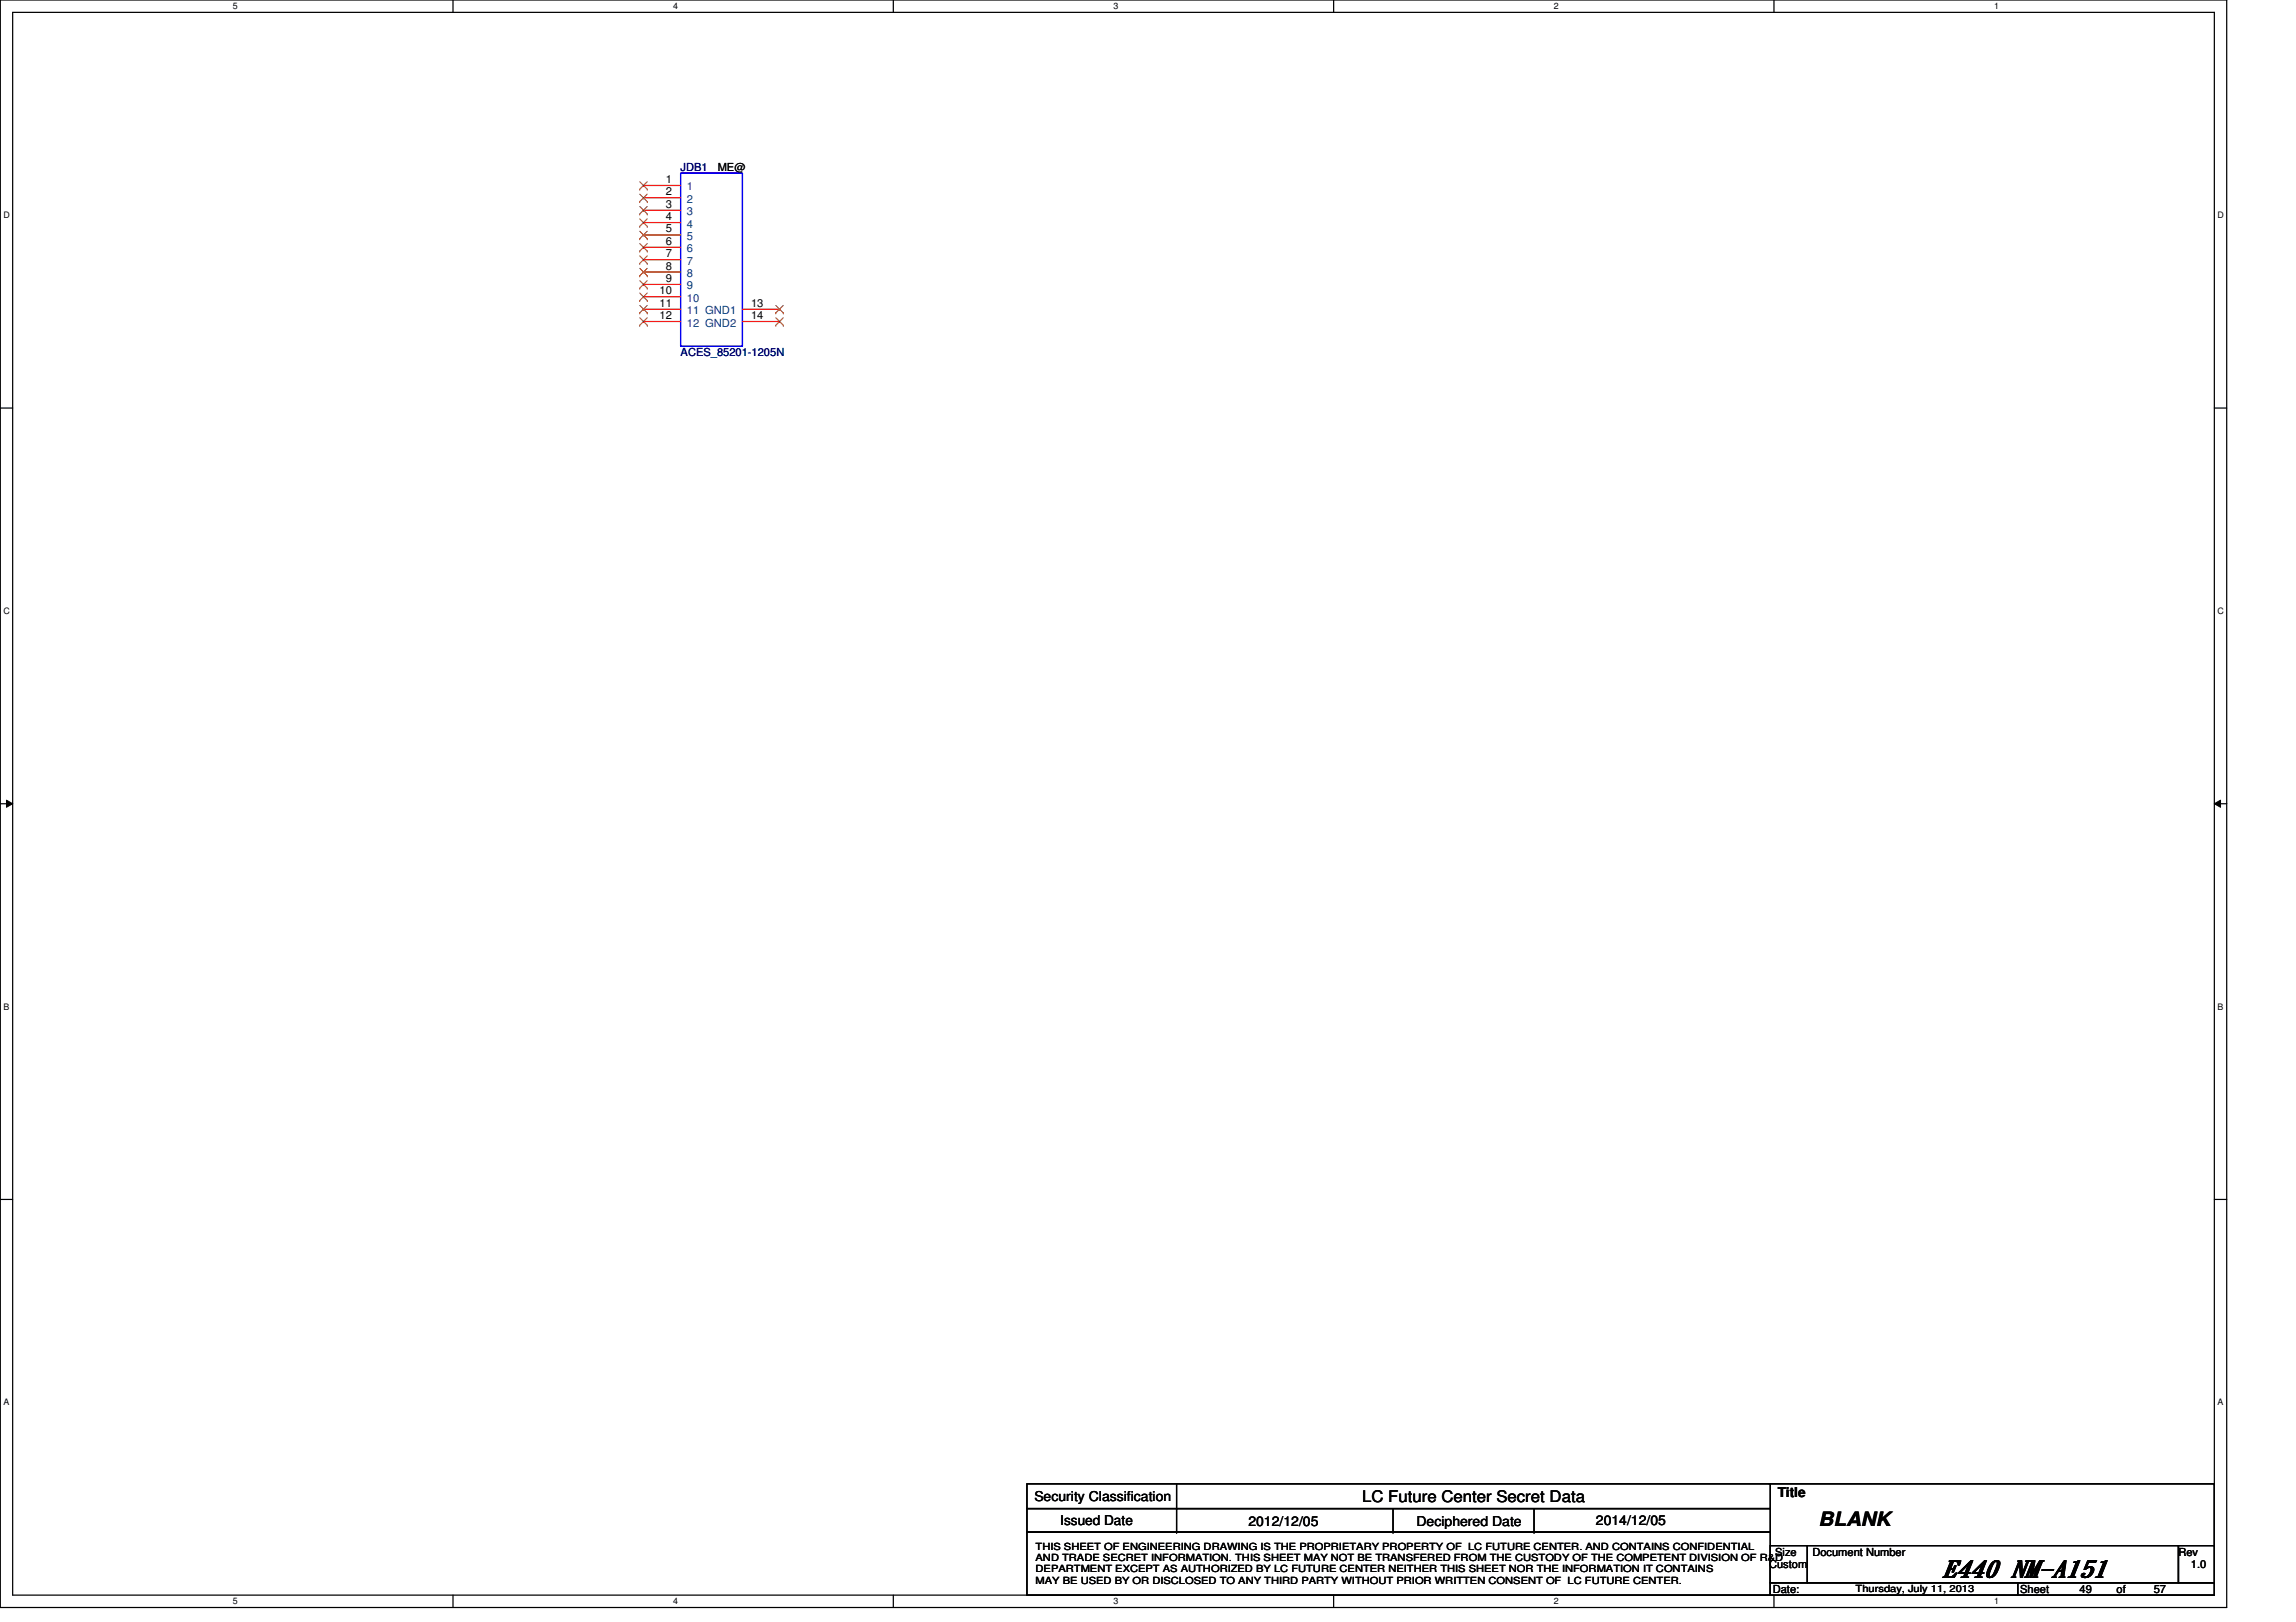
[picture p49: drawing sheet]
<svg xmlns="http://www.w3.org/2000/svg" width="297mm" height="210mm" viewBox="0 0 297 210" stroke-linecap="round" stroke-linejoin="round" font-family="sans-serif">
<defs><g id="words">
<text font-size="3" x="251.4" y="204.1">E440 NM-A151</text>
<text font-size="2.6" x="235.3" y="197.5">BLANK</text>
<text font-size="2.1" x="176.2" y="194.4">LC Future Center Secret Data</text>
<g font-size="1.8">
<text x="133.8" y="194.3">Security Classification</text>
<text x="137.2" y="197.3">Issued Date</text>
<text x="161.5" y="197.5">2012/12/05</text>
<text x="183.3" y="197.5">Deciphered Date</text>
<text x="206.5" y="197.3">2014/12/05</text>
<text x="230" y="193.8">Title</text>
</g>
<g font-size="1.4">
<text x="86.1" y="23.7">1</text>
<text x="92.9" y="22.1">ME@</text>
<text x="86.1" y="25.3">2</text>
<text x="86.1" y="26.9">3</text>
<text x="86.1" y="28.5">4</text>
<text x="86.1" y="30.1">5</text>
<text x="86.1" y="31.7">6</text>
<text x="86.1" y="33.3">7</text>
<text x="86.1" y="34.9">8</text>
<text x="85.3" y="38.1">10</text>
<text x="85.3" y="39.7">11</text>
<text x="85.3" y="41.3">12</text>
<text x="86.1" y="36.5">9</text>
<text x="97.2" y="39.7">13</text>
<text x="97.2" y="41.3">14</text>
<text x="228.9" y="202.9">Custom</text>
<text x="229.7" y="201.3">Size</text>
<text x="234.5" y="201.3">Document Number</text>
<text x="281.8" y="201.3">Rev</text>
<text x="283.4" y="202.9">1.0</text>
<text x="229.4" y="206.1">Date:</text>
<text x="261.4" y="206.1">Sheet</text>
<text x="269" y="206.1">49</text>
<text x="273.8" y="206.1">of</text>
<text x="278.6" y="206.1">57</text>
</g>
<g font-size="1.4" fill="#000080">
<text x="88" y="22.1">JDB1</text>
<text x="88" y="46.1">ACES_85201-1205N</text>
</g>
<g font-size="1.4" fill="#004080">
<text x="88.9" y="24.7">1</text>
<text x="88.9" y="26.3">2</text>
<text x="88.9" y="27.9">3</text>
<text x="88.9" y="29.5">4</text>
<text x="88.9" y="31.1">5</text>
<text x="88.9" y="32.7">6</text>
<text x="88.9" y="34.3">7</text>
<text x="88.9" y="35.9">8</text>
<text x="88.9" y="37.5">9</text>
<text x="88.9" y="39.1">10</text>
<text x="88.9" y="40.7">11 GND1</text>
<text x="88.9" y="42.3">12 GND2</text>
</g>
<g font-size="1.3">
<text x="134" y="200.5">THIS SHEET OF ENGINEERING DRAWING IS THE PROPRIETARY PROPERTY OF LC FUTURE CENTER. AND CONTAINS CONFIDENTIAL</text>
<text x="134" y="202">AND TRADE SECRET INFORMATION. THIS SHEET MAY NOT BE TRANSFERED FROM THE CUSTODY OF THE COMPETENT DIVISION OF R&amp;D</text>
<text x="134" y="203.5">DEPARTMENT EXCEPT AS AUTHORIZED BY LC FUTURE CENTER NEITHER THIS SHEET NOR THE INFORMATION IT CONTAINS</text>
<text x="134" y="204.9">MAY BE USED BY OR DISCLOSED TO ANY THIRD PARTY WITHOUT PRIOR WRITTEN CONSENT OF LC FUTURE CENTER.</text>
<text x="240.1" y="206">Thursday, July 11, 2013</text>
</g>
<g font-size="1.1">
<text x="30.1" y="1.2">5</text>
<text x="87.1" y="1.2">4</text>
<text x="144.1" y="1.2">3</text>
<text x="201" y="1.2">2</text>
<text x="258" y="1.2">1</text>
<text x=".4" y="28.2">D</text>
<text x="286.9" y="28.2">D</text>
<text x=".4" y="79.4">C</text>
<text x="286.9" y="79.4">C</text>
<text x=".4" y="130.6">B</text>
<text x="286.9" y="130.6">B</text>
<text x=".4" y="181.9">A</text>
<text x="286.9" y="181.9">A</text>
<text x="30.1" y="207.6">5</text>
<text x="87.1" y="207.6">4</text>
<text x="144.1" y="207.6">3</text>
<text x="201" y="207.6">2</text>
<text x="258" y="207.6">1</text>
</g>
</g></defs>
<path d="M0 0h288.1v208h-288.1zM1.6 1.6h284.9v204.8h-284.9z" fill="none" stroke="#000" stroke-width=".16"/>
<g fill="#fff">
<path d="M30.1 .2h.7v1.2h-.7z"/>
<path d="M30.1 206.6h.7v1.3h-.7z"/>
</g>
<path d="M58.6 0v1.6M58.6 206.4v1.6" fill="none" stroke="#000" stroke-width=".16"/>
<g fill="#fff">
<path d="M87.1 .2h.6v1.2h-.6z"/>
<path d="M87.1 206.6h.6v1.3h-.6z"/>
</g>
<path d="M115.6 0v1.6M115.6 206.4v1.6" fill="none" stroke="#000" stroke-width=".16"/>
<g fill="#fff">
<path d="M144.1 .2h.6v1.2h-.6z"/>
<path d="M144.1 206.6h.6v1.3h-.6z"/>
</g>
<path d="M172.5 0v1.6M172.5 206.4v1.6" fill="none" stroke="#000" stroke-width=".16"/>
<g fill="#fff">
<path d="M201 .2h.7v1.2h-.7z"/>
<path d="M201 206.6h.7v1.3h-.7z"/>
</g>
<path d="M229.5 0v1.6M229.5 206.4v1.6" fill="none" stroke="#000" stroke-width=".16"/>
<g fill="#fff">
<path d="M258 .2h.6v1.2h-.6z"/>
<path d="M258 206.6h.6v1.3h-.6z"/>
<path d="M.4 27.2h.9v1.3h-.9z"/>
<path d="M286.9 27.2h.8v1.3h-.8z"/>
<path d="M.4 78.4h.9v1.3h-.9z"/>
<path d="M286.9 78.4h.8v1.3h-.8z"/>
</g>
<path d="M0 52.8h1.6M286.5 52.8h1.6" fill="none" stroke="#000" stroke-width=".16"/>
<g fill="#fff">
<path d="M.4 129.6h.8v1.3h-.8z"/>
<path d="M286.9 129.6h.7v1.3h-.7z"/>
</g>
<path d="M0 104h1.6M286.5 104h1.6" fill="none" stroke="#000" stroke-width=".16"/>
<path d="M.8 103.5l.8 .5-.8 .5zM286.5 104l.8-.5v1z" fill="#000"/>
<path d="M.8 103.5l.8 .5-.8 .5zM286.5 104l.8-.5v1z" fill="none" stroke="#000" stroke-width=".13"/>
<g fill="#fff">
<path d="M.4 180.8h.8v1.3h-.8z"/>
<path d="M286.9 180.8h.7v1.3h-.7z"/>
</g>
<g fill="none" stroke="#000" stroke-width=".16">
<path d="M0 155.2h1.6M286.5 155.2h1.6M132.9 192h96.1v3.2h-96.1zM132.9 195.2h96.1v3.1h-96.1zM132.9 198.3h96.1v8.1h-96.1zM152.2 195.2h.1M152.2 198.3h.1M152.2 192v6.3M180.2 198.3h.1M180.2 195.2v3.1M198.5 198.3h.1M198.5 195.2v3.1"/>
<path d="M228.9 192h57.6M286.5 192h.1M286.5 192v8M229 200h4.8v4.8h-4.8zM229 204.8h32v1.6h-32zM233.8 200h48v4.8h-48zM261 204.8h25.5v1.6h-25.5zM281.8 200h4.7v4.8h-4.7z"/>
</g>
<path d="M88 22.4h8.1v22.4h-8.1z" fill="none" stroke="#00f" stroke-width=".16"/>
<g fill="none" stroke="#f00" stroke-width=".16">
<path d="M83.2 24h.1M83.2 25.6h.1M83.2 27.2h.1M83.2 28.8h.1M83.2 30.4h.1M83.2 32h.1M83.2 33.6h.1M83.2 35.2h.1M83.2 36.8h.1M83.2 38.4h.1M83.2 24h4.8M83.2 25.6h4.8"/>
<path d="M83.2 27.2h4.8M83.2 28.8h4.8M83.2 30.4h4.8M83.2 32h4.8M83.2 33.6h4.8M83.2 35.2h4.8M83.2 36.8h4.8M83.2 38.4h4.8M83.2 40h.1M83.2 41.6h.1M83.2 40h4.8M83.2 41.6h4.8"/>
<path d="M96.1 40h4.8M96.1 41.6h4.8M100.9 40h.1M100.9 41.6h.1"/>
</g>
<g fill="none" stroke="#804000" stroke-width=".13">
<path d="M82.8 24.5h.1M82.8 26.1h.1M82.8 27.7h.1M82.8 29.3h.1M82.8 30.9h.1M82.8 32.5h.1M82.8 34.1h.1M82.8 35.7h.1M82.8 37.3h.1M82.8 38.9h.1M82.8 23.5l.9 1M82.8 25.1l.9 1"/>
<path d="M82.8 26.7l.9 1M82.8 28.3l.9 1M82.8 29.9l.9 1M82.8 31.5l.9 1M82.8 33.1l.9 1M82.8 34.7l.9 1M82.8 36.3l.9 1M82.8 37.9l.9 1M82.8 39.5l.9 1M83.7 23.5l-.9 1M83.7 25.1l-.9 1M83.7 26.7l-.9 1"/>
<path d="M83.7 28.3l-.9 1M83.7 29.9l-.9 1M83.7 31.5l-.9 1M83.7 33.1l-.9 1M83.7 34.7l-.9 1M83.7 36.3l-.9 1M83.7 37.9l-.9 1M83.7 39.5l-.9 1M83.7 24.5h.1M83.7 26.1h.1M83.7 27.7h.1M83.7 29.3h.1"/>
<path d="M83.7 30.9h.1M83.7 32.5h.1M83.7 34.1h.1M83.7 35.7h.1M83.7 37.3h.1M83.7 38.9h.1M100.4 39.5l.9 1M101.3 39.5l-.9 1M82.8 40.5h.1M82.8 42.1h.1M82.8 41.1l.9 1M83.7 41.1l-.9 1"/>
<path d="M83.7 40.5h.1M83.7 42.1h.1M100.4 40.5h.1M100.4 42.1h.1M100.4 41.1l.9 1M101.3 41.1l-.9 1M101.3 40.5h.1M101.3 42.1h.1"/>
</g>
<use href="#words"/>
</svg>
